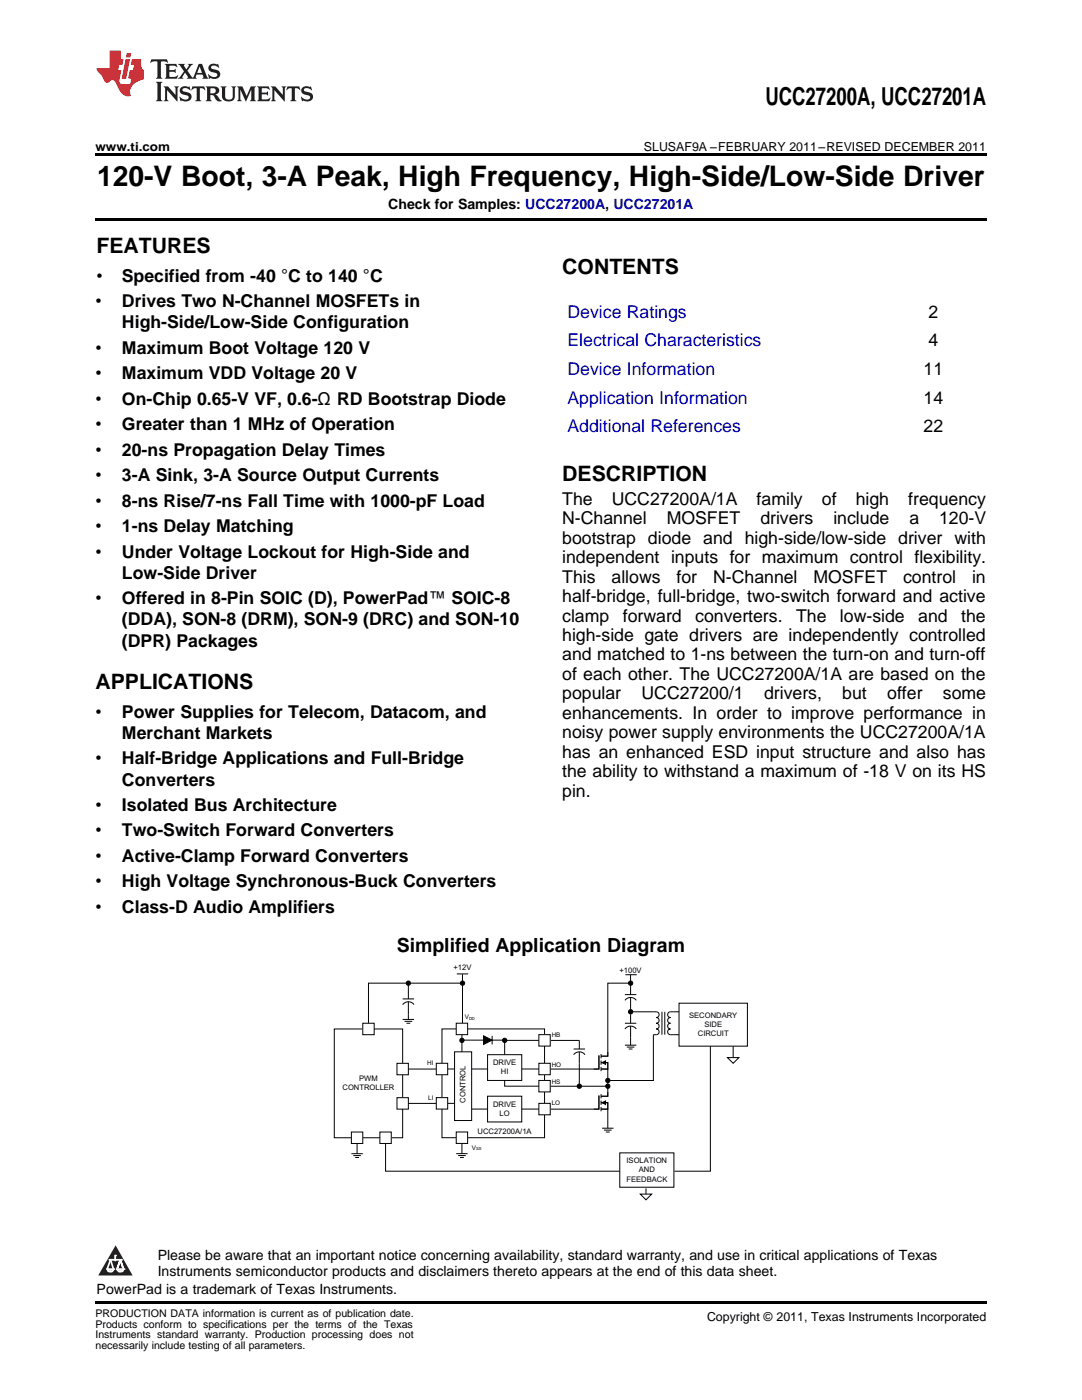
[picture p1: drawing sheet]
<svg xmlns="http://www.w3.org/2000/svg" width="216mm" height="279mm" viewBox="0 0 216 279" stroke-linecap="round" stroke-linejoin="round" font-family="sans-serif">
<defs><g id="words">
<text font-size="5.6" x="19.4" y="37">120-V Boot, 3-A Peak, High Frequency, High-Side/Low-Side Driver</text>
<text font-size="4.9" x="152.7" y="21">UCC27200A, UCC27201A</text>
<g font-size="4.2">
<text x="19.2" y="50.5">FEATURES</text>
<text x="112.2" y="54.8">CONTENTS</text>
<text x="112.2" y="96">DESCRIPTION</text>
<text x="19" y="137.5">APPLICATIONS</text>
</g>
<text font-size="3.9" x="79.2" y="190.1">Simplified Application Diagram</text>
<g font-size="3.5">
<text x="19.2" y="56.2">•</text>
<text x="24.3" y="56.2">Specified from -40 °C to 140 °C</text>
<text x="19" y="61.3">•</text>
<text x="24.3" y="61.3">Drives Two N-Channel MOSFETs in</text>
<text x="24.3" y="65.5">High-Side/Low-Side Configuration</text>
<text x="185.3" y="63.4">2</text>
<text x="19" y="70.6">•</text>
<text x="24.3" y="70.6">Maximum Boot Voltage 120 V</text>
<text x="185.3" y="69.1">4</text>
<text x="19" y="75.7">•</text>
<text x="24.3" y="75.7">Maximum VDD Voltage 20 V</text>
<text x="184.3" y="74.9">11</text>
<text x="19" y="80.8">•</text>
<text x="24.3" y="80.8">On-Chip 0.65-V VF, 0.6-Ω RD Bootstrap Diode</text>
<text x="184.3" y="80.6">14</text>
<text x="19" y="85.9">•</text>
<text x="24.3" y="85.9">Greater than 1 MHz of Operation</text>
<text x="184.3" y="86.3">22</text>
<text x="19" y="90.9">•</text>
<text x="24.3" y="90.9">20-ns Propagation Delay Times</text>
<text x="19" y="96">•</text>
<text x="19" y="101.1">•</text>
<text x="24.3" y="96">3-A Sink, 3-A Source Output Currents</text>
<text x="24.3" y="101.1">8-ns Rise/7-ns Fall Time with 1000-pF Load</text>
<text x="112.2" y="100.8">The</text>
<text x="122.1" y="100.8">UCC27200A/1A</text>
<text x="151" y="100.8">family</text>
<text x="164" y="100.8">of</text>
<text x="170.8" y="100.8">high</text>
<text x="181.2" y="100.8">frequency</text>
<text x="19" y="106.2">•</text>
<text x="24.3" y="106.2">1-ns Delay Matching</text>
<text x="112.2" y="104.6">N-Channel</text>
<text x="133" y="104.6">MOSFET</text>
<text x="151.7" y="104.6">drivers</text>
<text x="166.3" y="104.6">include</text>
<text x="181.4" y="104.6">a</text>
<text x="187.4" y="104.6">120-V</text>
<text x="19" y="111.3">•</text>
<text x="24.3" y="111.3">Under Voltage Lockout for High-Side and</text>
<text x="112.2" y="108.5">bootstrap diode and high-side/low-side driver with</text>
<text x="112.2" y="112.4">independent inputs for maximum control flexibility.</text>
<text x="24.3" y="115.5">Low-Side Driver</text>
<text x="112.2" y="116.3">This</text>
<text x="122" y="116.3">allows</text>
<text x="135" y="116.3">for</text>
<text x="142.3" y="116.3">N-Channel</text>
<text x="162.3" y="116.3">MOSFET</text>
<text x="180.2" y="116.3">control</text>
<text x="194" y="116.3">in</text>
<text x="19" y="120.6">•</text>
<text x="24.3" y="120.6">Offered in 8-Pin SOIC (D), PowerPad™ SOIC-8</text>
<text x="24.3" y="124.8">(DDA), SON-8 (DRM), SON-9 (DRC) and SON-10</text>
<text x="112.2" y="120.2">half-bridge, full-bridge, two-switch forward and active</text>
<text x="112.2" y="124">clamp</text>
<text x="124.3" y="124">forward</text>
<text x="138.7" y="124">converters.</text>
<text x="158.8" y="124">The</text>
<text x="167.6" y="124">low-side</text>
<text x="183.2" y="124">and</text>
<text x="191.8" y="124">the</text>
<text x="24.3" y="129">(DPR) Packages</text>
<text x="112.2" y="127.9">high-side gate drivers are independently controlled</text>
<text x="112.2" y="131.8">and matched to 1-ns between the turn-on and turn-off</text>
<text x="112.2" y="135.7">of each other. The UCC27200A/1A are based on the</text>
<text x="19" y="143.2">•</text>
<text x="24.3" y="143.2">Power Supplies for Telecom, Datacom, and</text>
<text x="112.2" y="139.6">popular</text>
<text x="112.2" y="143.4">enhancements. In order to improve performance in</text>
<text x="128" y="139.6">UCC27200/1</text>
<text x="152.5" y="139.6">drivers,</text>
<text x="168.1" y="139.6">but</text>
<text x="177" y="139.6">offer</text>
<text x="188.2" y="139.6">some</text>
<text x="24.3" y="147.5">Merchant Markets</text>
<text x="112.2" y="147.3">noisy power supply environments the UCC27200A/1A</text>
<text x="19" y="152.5">•</text>
<text x="24.3" y="152.5">Half-Bridge Applications and Full-Bridge</text>
<text x="112.2" y="151.2">has an enhanced ESD input structure and also has</text>
<text x="112.2" y="155.1">the ability to withstand a maximum of -18 V on its HS</text>
<text x="19" y="161.9">•</text>
<text x="24.3" y="156.8">Converters</text>
<text x="24.3" y="161.9">Isolated Bus Architecture</text>
<text x="112.2" y="159">pin.</text>
<text x="19" y="166.9">•</text>
<text x="24.3" y="166.9">Two-Switch Forward Converters</text>
<text x="19" y="172">•</text>
<text x="24.3" y="172">Active-Clamp Forward Converters</text>
<text x="19" y="177.1">•</text>
<text x="24.3" y="177.1">High Voltage Synchronous-Buck Converters</text>
<text x="19" y="182.2">•</text>
<text x="24.3" y="182.2">Class-D Audio Amplifiers</text>
</g>
<g font-size="3.5" fill="#00f">
<text x="113.2" y="63.4">Device Ratings</text>
<text x="113.2" y="69.1">Electrical Characteristics</text>
<text x="113.2" y="74.9">Device Information</text>
<text x="113.2" y="80.6">Application Information</text>
<text x="113.2" y="86.3">Additional References</text>
</g>
<g font-size="2.8">
<text x="77.5" y="41.6">Check for Samples: UCC27200A, UCC27201A</text>
<text x="31.5" y="251.5">Please be aware that an important notice concerning availability, standard warranty, and use in critical applications of Texas</text>
<text x="31.5" y="254.7">Instruments semiconductor products and disclaimers thereto appears at the end of this data sheet.</text>
<text x="19.3" y="258.2">PowerPad is a trademark of Texas Instruments.</text>
</g>
<g font-size="2.5">
<text x="19" y="30.1">www.ti.com</text>
<text x="128.5" y="30.1">SLUSAF9A –FEBRUARY 2011–REVISED DECEMBER 2011</text>
<text x="141.1" y="263.6">Copyright © 2011, Texas Instruments Incorporated</text>
</g>
<g font-size="2.1">
<text x="19" y="262.9">PRODUCTION DATA information is current as of publication date.</text>
<text x="19" y="265">Products conform to specifications per the terms of the Texas</text>
<text x="19" y="267.1">Instruments standard warranty. Production processing does not</text>
<text x="19" y="269.2">necessarily include testing of all parameters.</text>
</g>
<g font-size="1.5" fill="#010202">
<text x="90.5" y="193.5">+12V</text>
<text x="123.6" y="194.1">+100V</text>
<text x="137.5" y="203.1">SECONDARY</text>
<text x="139.2" y="206.8">CIRCUIT</text>
<text x="140.5" y="205">SIDE</text>
<text x="71.7" y="215.8">PWM</text>
<text x="98.4" y="212.6">DRIVE</text>
<text x="99.9" y="214.4">HI</text>
<text x="68.3" y="217.6">CONTROLLER</text>
<text x="92.9" y="220.1" transform="rotate(-90 92.9 220.1)">CONTROL</text>
<text x="98.4" y="220.9">DRIVE</text>
<text x="95.3" y="226.4">UCC27200A/1A</text>
<text x="99.7" y="222.7">LO</text>
<text x="125" y="232.1">ISOLATION</text>
<text x="127.5" y="234">AND</text>
<text x="125" y="235.8">FEEDBACK</text>
</g>
<g font-size="1.3" fill="#010202">
<text x="92.7" y="203.4">V</text>
<text x="110.1" y="206.9">HB</text>
<text x="85.2" y="212.6">HI</text>
<text x="110.1" y="212.9">HO</text>
<text x="85.4" y="219.4">LI</text>
<text x="110.1" y="216.3">HS</text>
<text x="110.1" y="220.6">LO</text>
<text x="94.2" y="229.4">V</text>
</g>
<g font-size=".8" fill="#010202">
<text x="93.6" y="203.6">DD</text>
<text x="95" y="229.6">SS</text>
</g>
<g font-size=".4" fill="#fff">
<text x="19" y="50.4">1</text>
<text x="19" y="258.2">2</text>
</g>
</g></defs>
<path d="M30.2 11.8l-.2 .8a1.31 1.31 0 0 1 1.4-.3v2.9l-.3 .5h1.3l-.3-.5v-2.7l.3-.3a1.09 1.09 0 0 1 1.1 .4l-.2-.8zM32.9 12.8l.3 .4v2l-.3 .5h2.4l.2-.7a1.48 1.48 0 0 1-1.7 .3v-1l1 .1 .2 .2v-.9l-.2 .3h-1v-.7l.2-.2a1.73 1.73 0 0 1 1.4 .3l-.2-.6zM35.5 12.8l1.2 1.4-.7 1-.5 .5h1.1l-.2-.3 .5-.9 .6 .9-.2 .3h2l-.3-.3 .2-.5h1.2l.2 .5-.2 .3h1.2l-.3-.4-1-2.5h-.6l-1.3 2.7-1-1.4 1.1-1.3h-1l.2 .2-.5 .9-.5-.9 .2-.2zM39.8 13.3l.5 1.3h-1zM41.9 12.9a.83 .83 0 0 0-.3 1 .83 .83 0 0 0 .8 .5l.8 .2 .2 .3a1 1 0 0 1-1 .5 1 1 0 0 1-.8-.6l.1 .9 .2-.1a1.65 1.65 0 0 0 2-.5 .89 .89 0 0 0-.8-1.2l-.8-.2-.2-.3a.91 .91 0 0 1 1.6 .2l-.2-.8h-.4a1.34 1.34 0 0 0-1.2 .1zM31.1 16.3l.3 .5v2.9l-.3 .5h1.3l-.3-.5v-2.9l.3-.5zM32.7 17.2l.2 .5v2l-.2 .5h.9l-.3-.5 .1-1.7 2 2.2v-2.5l.3-.5h-.9l.2 .3v1.4l-1.5-1.7zM36.2 17.4a.83 .83 0 0 0-.3 .9 .83 .83 0 0 0 .8 .6l.8 .2 .2 .3a1 1 0 0 1-1 .5 1 1 0 0 1-.8-.6l.1 .9 .2-.1a1.66 1.66 0 0 0 2-.5 .89 .89 0 0 0-.9-1.2l-.7-.2-.2-.3a.91 .91 0 0 1 1.6 .2l-.2-.9-.4 .1a1.36 1.36 0 0 0-1.2 .1zM38.4 17.2l-.2 .9a.61 .61 0 0 1 1.1-.3v1.9l-.4 .5h1.3l-.3-.5v-1.9l.2-.2a.81 .81 0 0 1 .8 .5l-.1-.9zM41 17.2l.3 .5v2l-.3 .5h1.3l-.3-.3v-.9a.72 .72 0 0 1 .9 .6 .85 .85 0 0 0 1.4 .5l-.5-.3-.5-.7-.3-.3a.78 .78 0 0 0 .7-.7 .78 .78 0 0 0-.7-.8zM42 17.7l.2-.1a.6 .6 0 0 1 .7 .1 .6 .6 0 0 1 .1 .7l-.2 .2h-.8zM44 17.2l.3 .3a3.4 3.4 0 0 0 .3 2.4 1.57 1.57 0 0 0 2.2-.3l.1-2.1 .2-.3h-1l.3 .5v1.5a.76 .76 0 0 1-.7 .7 .76 .76 0 0 1-.8-.7v-1.5l.3-.5zM47.3 17.2l.3 .5v2l-.3 .5h.9l-.2-.5v-1.8l1 2.3 1.1-2.3v1.8l-.2 .5h1.2l-.3-.5v-2l.3-.5h-1.1l-.8 2-.8-2zM51.3 17.2l.3 .5v2l-.3 .5h2.4l.2-.7a1.49 1.49 0 0 1-1.6 .3l-.1-1h1l.3 .3v-.9l-.3 .3h-1v-.7l.3-.2a1.73 1.73 0 0 1 1.4 .3l-.3-.7zM54.1 17.2l.3 .5v2l-.3 .5h1l-.4-.5 .1-1.7 2 2.2v-2.5l.3-.5h-.9l.2 .3v1.4l-1.5-1.7zM57.4 17.2l-.2 .9a.8 .8 0 0 1 1-.5v2.1l-.3 .5h1.3l-.4-.5v-1.9l.2-.2a.81 .81 0 0 1 .9 .5l-.2-.9zM60.4 17.4a.83 .83 0 0 0-.3 .9 .83 .83 0 0 0 .8 .6l.8 .2 .2 .3a1 1 0 0 1-1 .5 1 1 0 0 1-.8-.6l.2 .9 .1-.1a1.66 1.66 0 0 0 2-.5 .89 .89 0 0 0-.8-1.2l-.8-.2-.2-.3a.91 .91 0 0 1 1.6 .2l-.2-.9-.3 .1a1.35 1.35 0 0 0-1.3 .1z" fill="#231f20"/>
<path d="M21.9 10.1v3.5h-2.6a2.13 2.13 0 0 0 .9 1.4l.4 .6a.94 .94 0 0 0 1.1 .9 .75 .75 0 0 1 .6-.5 .75 .75 0 0 1 .7 .4l.5 1a2.1 2.1 0 0 0 2.6 1.7 2.2 2.2 0 0 1 1.7-3l.9-.3v-1.8a1.16 1.16 0 0 1-.5-1v-1.2h-1.9l-.2 1.2h.7l-.3 1h-.6l-.3 1.3v.3l.6 .1-.2 1.1h-.9a.93 .93 0 0 1-1.3-.8l.4-2h-.6l.2-1h.6l.3-1.2h-.6v-1.7zM25.1 11.8l-.8 3.9h.9l.7-3.9zM25.3 10.6l-.2 .9h.9l.2-.9z" fill="#ee1d23"/>
<path d="M23.1 248.5l3.4 6.1h-6.9z" fill="#231f20"/>
<path d="M21.4 253.3h1.2l-.3 .5h-.3a.55 .55 0 0 1-.6-.5z" fill-rule="evenodd" fill="#fff"/>
<path d="M21.4 253.3h1.2l-.3 .5h-.3a.55 .55 0 0 1-.6-.5z" fill="none" stroke="#231f20" stroke-width=".34"/>
<path d="M21.4 253.3l1.2 .1-.3 .4h-.5z" fill="none" stroke="#fff" stroke-width=".34"/>
<path d="M23 251.5h.1" fill="none" stroke="#fff" stroke-width=".34"/>
<path d="M23 250.6v.9z" fill="#fff"/>
<path d="M23 250.6v.9z" fill="none" stroke="#fff" stroke-width=".34"/>
<circle cx="23" cy="250.6" r=".17" fill="#fff"/>
<path d="M21.9 251.4h.1" fill="none" stroke="#fff" stroke-width=".34"/>
<path d="M21.9 251.4h2.3z" fill="#fff"/>
<path d="M21.9 251.4h2.3z" fill="none" stroke="#fff" stroke-width=".34"/>
<circle cx="24.2" cy="251.4" r=".17" fill="#fff"/>
<path d="M23.3 253.3h.1" fill="none" stroke="#fff" stroke-width=".34"/>
<path d="M24 251.4l-.7 1.9z" fill="#fff"/>
<path d="M24 251.4l-.7 1.9z" fill="none" stroke="#fff" stroke-width=".34"/>
<path d="M24 251.4l.7 1.9z" fill="#fff"/>
<path d="M24 251.4l.7 1.9z" fill="none" stroke="#fff" stroke-width=".34"/>
<path d="M24.6 253.3h.1" fill="none" stroke="#fff" stroke-width=".34"/>
<circle cx="21.4" cy="253.3" r=".17" fill="#fff"/>
<path d="M22.1 251.4l-.7 1.9z" fill="#fff"/>
<path d="M22.1 251.4l-.7 1.9z" fill="none" stroke="#fff" stroke-width=".34"/>
<path d="M22.1 251.4l.5 1.9z" fill="#fff"/>
<path d="M22.1 251.4l.5 1.9z" fill="none" stroke="#fff" stroke-width=".34"/>
<circle cx="22.6" cy="253.3" r=".17" fill="#fff"/>
<path d="M23.4 253.3h1.3a.65 .65 0 0 1-.7 .5 .65 .65 0 0 1-.6-.5z" fill-rule="evenodd" fill="#fff"/>
<path d="M23.4 253.3h1.3a.65 .65 0 0 1-.7 .5 .65 .65 0 0 1-.6-.5z" fill="none" stroke="#231f20" stroke-width=".34"/>
<path d="M23.4 253.3h1.3l-.4 .5h-.6z" fill="none" stroke="#fff" stroke-width=".34"/>
<path d="M23.3 253.3h.1" fill="none" stroke="#fff" stroke-width=".34"/>
<circle cx="24.7" cy="253.3" r=".17" fill="#fff"/>
<path d="M66.7 205.4h13.6v21.7h-13.6z" fill="none" stroke="#010202" stroke-width=".2"/>
<path d="M70.1 225.9h2.3v2.3h-2.3z" fill-rule="evenodd" fill="#fff"/>
<path d="M70.1 225.9h2.3v2.3h-2.3z" fill="none" stroke="#010202" stroke-width=".2"/>
<path d="M72.4 204.2h2.3v2.3h-2.3z" fill-rule="evenodd" fill="#fff"/>
<path d="M72.4 204.2h2.3v2.3h-2.3z" fill="none" stroke="#010202" stroke-width=".2"/>
<path d="M79.2 212.2h2.3v2.3h-2.3z" fill-rule="evenodd" fill="#fff"/>
<path d="M79.2 212.2h2.3v2.3h-2.3z" fill="none" stroke="#010202" stroke-width=".2"/>
<path d="M79.2 219.1h2.3v2.3h-2.3z" fill-rule="evenodd" fill="#fff"/>
<path d="M79.2 219.1h2.3v2.3h-2.3zM81.5 213.4h5.7M81.5 220.2h5.7" fill="none" stroke="#010202" stroke-width=".2"/>
<path d="M120.1 212.1l.7-.4v.7z" fill="#010202"/>
<path d="M114.5 210.5a1.42 1.42 0 0 1 2.2 0M114.5 209.4h2.2M115.6 207.6v1.8M115.6 209.9v2.3M119.5 210.6v2.8h-9.6M119.9 212.1h1.4v1.3h-1.4M119.9 210.4v.8M119.9 211.6v.9M119.9 212.9v.9M120.1 212.1l.7-.4v.7zM121.3 209.9v.9h-1.4" fill="none" stroke="#010202" stroke-width=".2"/>
<path d="M120.1 220.1l.7-.4v.7z" fill="#010202"/>
<g fill="none" stroke="#010202" stroke-width=".2">
<path d="M80.3 199.4h2.3M81.5 197.4v2M81.5 199.9v3.5M91.1 194.4h2.3M92.3 194.4v9.8M80.3 200.5a1.41 1.41 0 0 1 2.3 0M80.3 203.4h2.3M80.7 203.8h1.5M81.1 204.2h.8M119.5 218.6v2.8h-1.1M119.9 218.4v.8M119.9 219.6v.9"/>
<path d="M121.3 217.9v.9h-1.4M70.1 230.2h2.3M70.5 230.6h1.5M70.9 231h.7M71.3 228.2v2M119.9 220.1h1.4v1.3h-1.4M119.9 220.9v.9M120.1 220.1l.7-.4v.7z"/>
</g>
<circle cx="92.3" cy="196.2" r=".43" fill="#010202"/>
<circle cx="92.3" cy="196.2" r=".43" fill="none" stroke="#010202" stroke-width=".2"/>
<circle cx="81.5" cy="196.2" r=".43" fill="#010202"/>
<circle cx="81.5" cy="196.2" r=".43" fill="none" stroke="#010202" stroke-width=".2"/>
<circle cx="121.3" cy="216.8" r=".43" fill="#010202"/>
<g fill="none" stroke="#010202" stroke-width=".2">
<path d="M81.5 196.2v1.2M92.3 196.2h-18.8v8"/>
<circle cx="121.3" cy="216.8" r=".43"/>
</g>
<path d="M75.8 225.9h2.3v2.3h-2.3z" fill-rule="evenodd" fill="#fff"/>
<path d="M109.9 216.8h11.4M121.3 213.4v4.5M75.8 225.9h2.3v2.3h-2.3zM109.9 221.4h8.5M120.1 225.2h2.3M120.5 225.5h1.5M120.9 225.9h.8M121.3 221.4v3.8M123.7 230.1h10.8v6.8h-10.8z" fill="none" stroke="#010202" stroke-width=".2"/>
<circle cx="115.6" cy="216.8" r=".43" fill="#010202"/>
<g fill="none" stroke="#010202" stroke-width=".2">
<path d="M124.7 199.6a1.42 1.42 0 0 1 2.3 0M124.7 198.5h2.3M125.8 196.8v1.7M125.8 199.1v2.3M109.9 207.6h5.7M115.6 212.2v4.6M124.7 205.4a1.42 1.42 0 0 1 2.3 0M124.7 204.2h2.3M125.8 202.5v1.7M125.8 204.8v2.3"/>
<circle cx="115.6" cy="216.8" r=".43"/>
</g>
<circle cx="125.8" cy="201.9" r=".43" fill="#010202"/>
<g fill="none" stroke="#010202" stroke-width=".2">
<path d="M125.8 201.4v1.1"/>
<circle cx="125.8" cy="201.9" r=".43"/>
</g>
<circle cx="125.8" cy="196.2" r=".43" fill="#010202"/>
<g fill="none" stroke="#010202" stroke-width=".2">
<path d="M124.8 194.5h2.3M125.8 194.5v2.3M125.8 196.2h-4.5v13.7M124.7 208.6h2.3M125.1 209h1.5M125.4 209.4h.8M125.8 201.9h5.1a.57 .57 0 0 1 .6 .6 .57 .57 0 0 1-.6 .6 .57 .57 0 0 1 .6 .5 .57 .57 0 0 1-.6 .6 .57 .57 0 0 1 .6 .6 .57 .57 0 0 1-.6 .6 .57 .57 0 0 1 .6 .5 .57 .57 0 0 1-.6 .6h-.5M125.8 207.1v1.5M132.1 201.9v4.6M132.7 201.9v4.6M134.4 201.9h-.6a.57 .57 0 0 0-.6 .6 .57 .57 0 0 0 .6 .6 .57 .57 0 0 0-.6 .5 .57 .57 0 0 0 .6 .6 .57 .57 0 0 0-.6 .6 .57 .57 0 0 0 .6 .6 .57 .57 0 0 0-.6 .5 .57 .57 0 0 0 .6 .6h.6"/>
<circle cx="125.8" cy="196.2" r=".43"/>
</g>
<circle cx="121.3" cy="215.6" r=".43" fill="#010202"/>
<g fill="none" stroke="#010202" stroke-width=".2">
<path d="M130.4 206.5v9.1h-9.1M134.4 201.9h1.1M134.4 206.5h1.1M135.5 200.2h13.6v8.6h-13.6z"/>
<circle cx="121.3" cy="215.6" r=".43"/>
</g>
<path d="M145.2 211.1h2.2l-1.1 1.1z" fill="#fff"/>
<path d="M145.2 211.1h2.2l-1.1 1.1zM146.3 208.8v2.3" fill="none" stroke="#010202" stroke-width=".2"/>
<path d="M127.8 238.3h2.2l-1.1 1.2z" fill="#fff"/>
<path d="M88.2 205.3h20.5v21.8h-20.5zM141.7 208.8v24.9h-7.1M76.9 228.2v5.5h46.8M127.8 238.3h2.2l-1.1 1.2zM128.9 237.2v1.1" fill="none" stroke="#010202" stroke-width=".2"/>
<path d="M87.1 212.2h2.2v2.3h-2.2z" fill-rule="evenodd" fill="#fff"/>
<path d="M87.1 212.2h2.2v2.3h-2.2z" fill="none" stroke="#010202" stroke-width=".2"/>
<path d="M87.1 219.1h2.2v2.2h-2.2z" fill-rule="evenodd" fill="#fff"/>
<path d="M87.1 219.1h2.2v2.2h-2.2z" fill="none" stroke="#010202" stroke-width=".2"/>
<path d="M90.7 209.9h3.4v13.7h-3.4z" fill-rule="evenodd" fill="#fff"/>
<path d="M90.7 209.9h3.4v13.7h-3.4z" fill="none" stroke="#010202" stroke-width=".2"/>
<path d="M97.3 218.8h6.8v5.1h-6.8z" fill-rule="evenodd" fill="#fff"/>
<path d="M97.3 218.8h6.8v5.1h-6.8z" fill="none" stroke="#010202" stroke-width=".2"/>
<path d="M97.3 210.5h6.8v5.1h-6.8z" fill-rule="evenodd" fill="#fff"/>
<path d="M89.3 213.3h1.4M94.1 213.3h3.2M97.3 210.5h6.8v5.1h-6.8zM89.3 220.2h1.4M94.1 221.3h3.2" fill="none" stroke="#010202" stroke-width=".2"/>
<path d="M107.5 212.2h2.3v2.3h-2.3z" fill-rule="evenodd" fill="#fff"/>
<path d="M107.5 212.2h2.3v2.3h-2.3z" fill="none" stroke="#010202" stroke-width=".2"/>
<path d="M107.5 220.2h2.3v2.3h-2.3z" fill-rule="evenodd" fill="#fff"/>
<path d="M104.1 213.3h3.4M104.1 221.3h3.4M107.5 220.2h2.3v2.3h-2.3z" fill="none" stroke="#010202" stroke-width=".2"/>
<path d="M107.5 215.6h2.3v2.3h-2.3z" fill-rule="evenodd" fill="#fff"/>
<path d="M107.5 215.6h2.3v2.3h-2.3z" fill="none" stroke="#010202" stroke-width=".2"/>
<path d="M91 204.2h2.3v2.3h-2.3z" fill-rule="evenodd" fill="#fff"/>
<path d="M91 204.2h2.3v2.3h-2.3z" fill="none" stroke="#010202" stroke-width=".2"/>
<path d="M91 225.9h2.3v2.3h-2.3z" fill-rule="evenodd" fill="#fff"/>
<path d="M91 225.9h2.3v2.3h-2.3zM91 230.2h2.3M91.4 230.6h1.5M91.8 231h.8M92.2 228.2v2" fill="none" stroke="#010202" stroke-width=".2"/>
<path d="M107.5 206.5h2.3v2.3h-2.3z" fill-rule="evenodd" fill="#fff"/>
<path d="M92.2 206.5v3.4M107.5 206.5h2.3v2.3h-2.3z" fill="none" stroke="#010202" stroke-width=".2"/>
<circle cx="92.2" cy="207.6" r=".43" fill="#010202"/>
<g fill="none" stroke="#010202" stroke-width=".2">
<path d="M100.7 207.6h6.8"/>
<circle cx="92.2" cy="207.6" r=".43"/>
</g>
<circle cx="100.7" cy="207.6" r=".43" fill="#010202"/>
<g fill="none" stroke="#010202" stroke-width=".2">
<path d="M100.7 215.6v1.2h6.8M100.7 207.6v2.9"/>
<circle cx="100.7" cy="207.6" r=".43"/>
</g>
<path d="M96.5 206.7l1.7 .9-1.7 .8z" fill="#010202"/>
<path d="M96.5 206.7l1.7 .9-1.7 .8zM98.2 206.7v1.7M100.8 207.6h-8.6" fill="none" stroke="#010202" stroke-width=".2"/>
<path d="M19 30.6h177.8v.5h-177.8zM19 43.6h177.8v.6h-177.8zM19 259.7h177.8v.5h-177.8z" fill="#000"/>
<use href="#words"/>
</svg>
